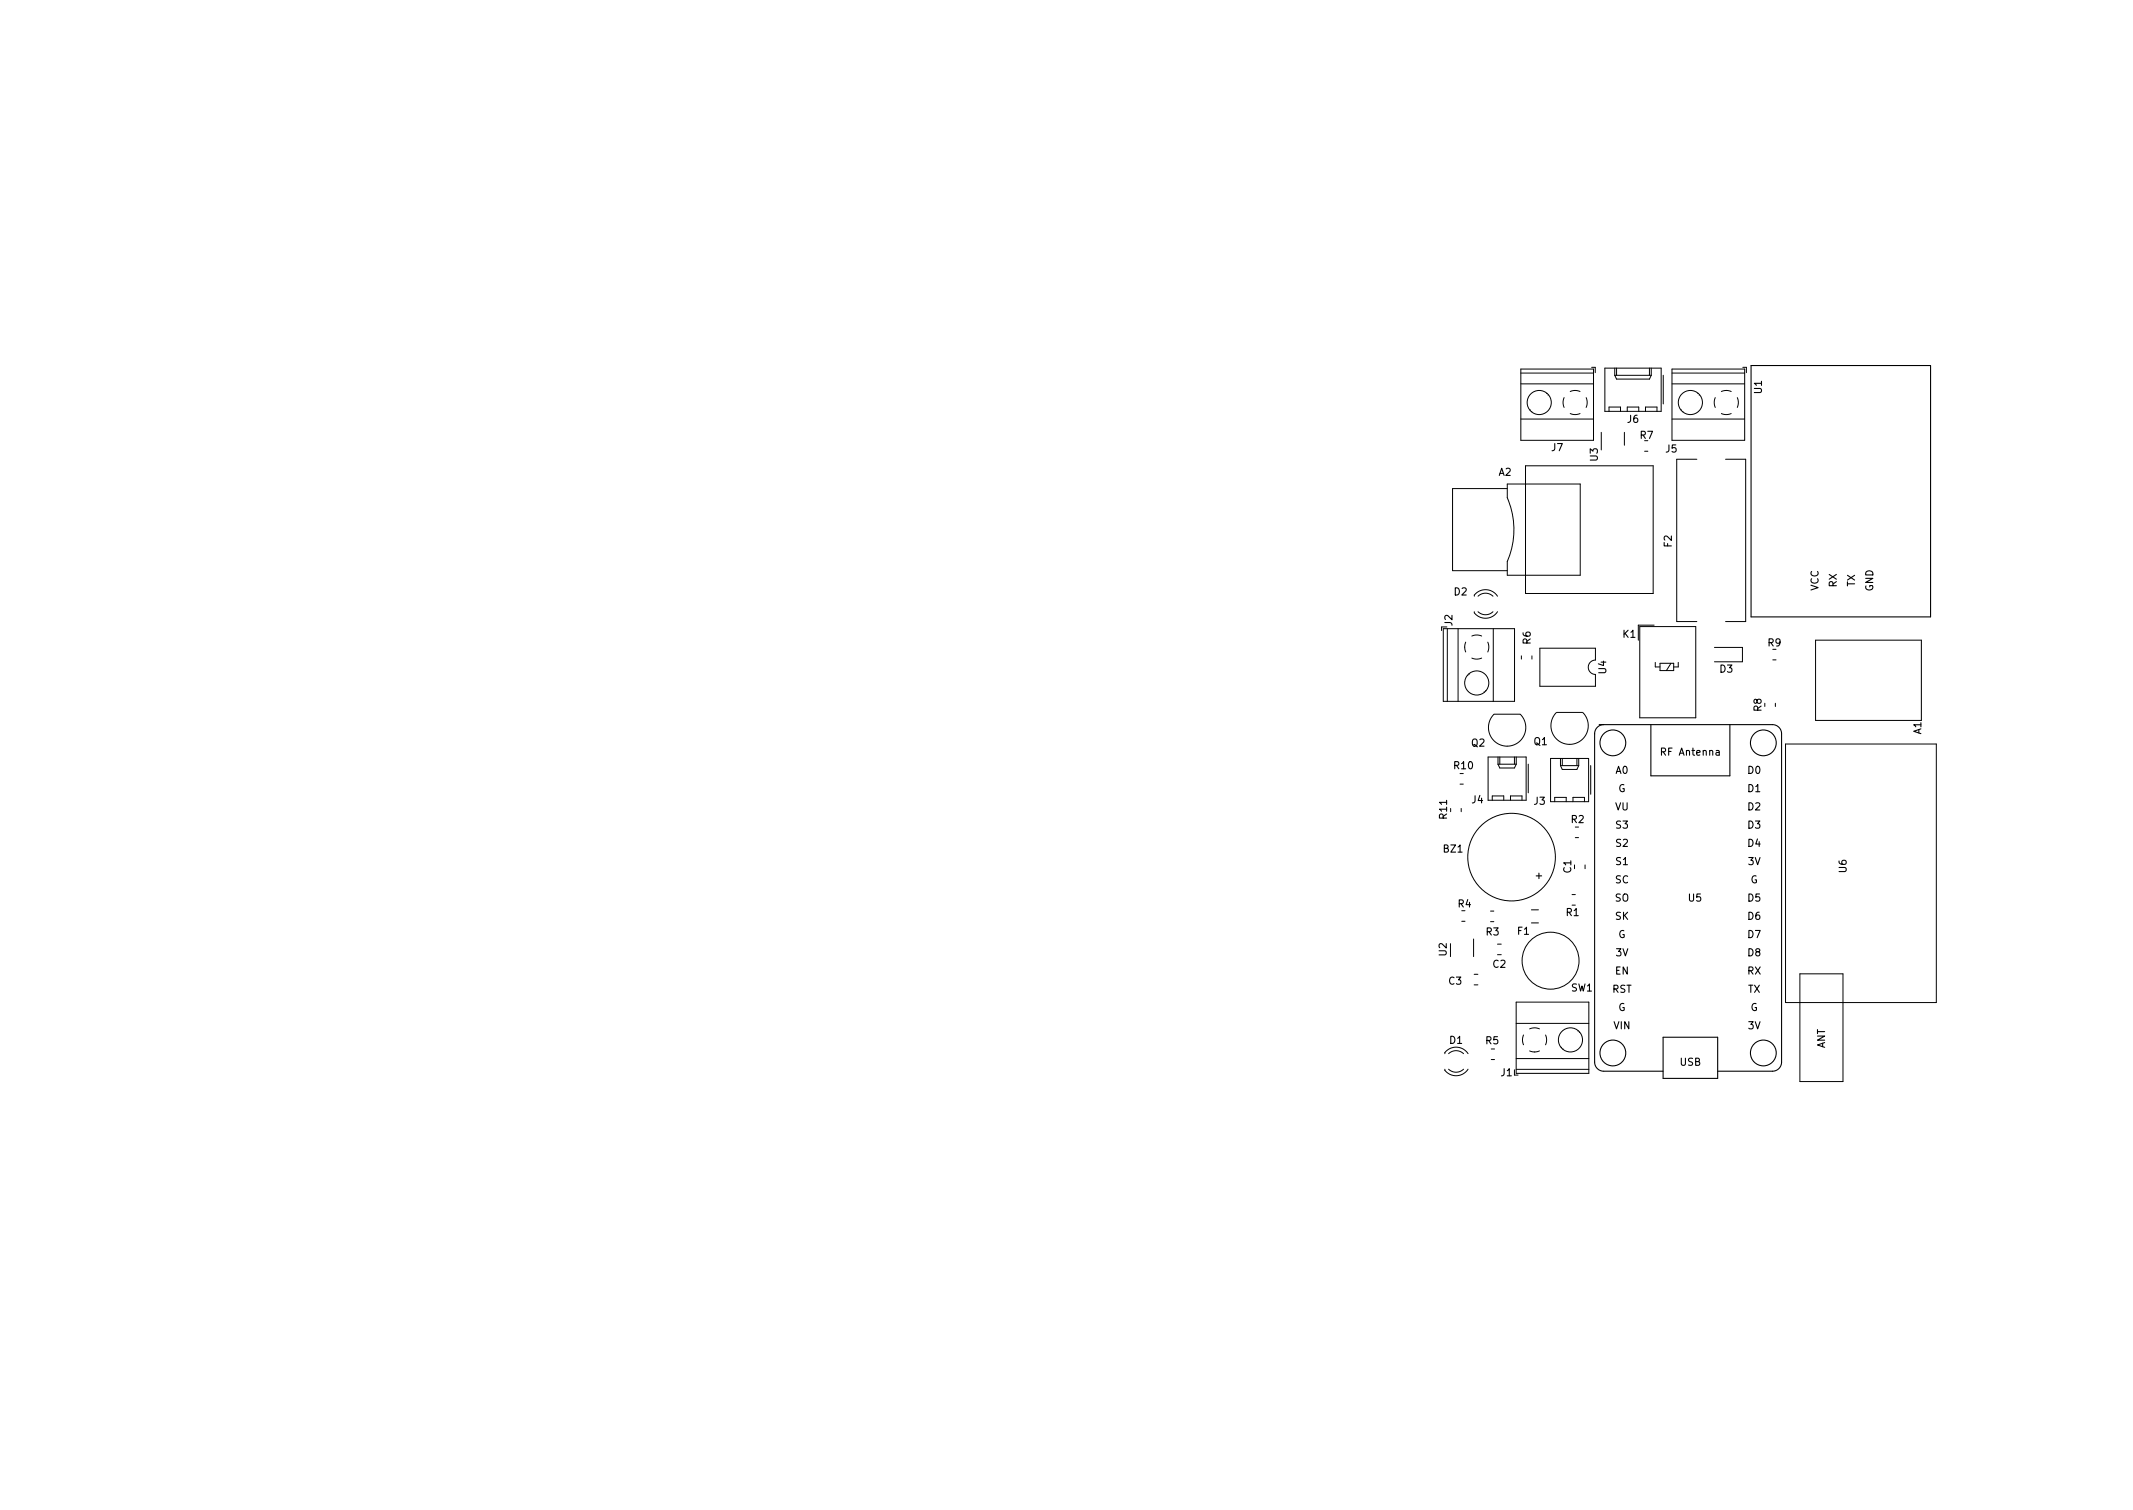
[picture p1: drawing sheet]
<svg xmlns="http://www.w3.org/2000/svg" width="297mm" height="210mm" viewBox="0 0 297 210" stroke-linecap="round" stroke-linejoin="round" font-family="sans-serif">
<defs><g id="words">
<g font-size="1.4">
<text x="226.6" y="58.9">J6</text>
<text x="245.4" y="54.8" transform="rotate(-90 245.4 54.8)">U1</text>
<text x="216.1" y="62.8">J7</text>
<text x="222.5" y="64.2" transform="rotate(-90 222.5 64.2)">U3</text>
<text x="228.4" y="61.1">R7</text>
<text x="232" y="63">J5</text>
<text x="208.7" y="66.2">A2</text>
<text x="232.8" y="76.2" transform="rotate(-90 232.8 76.2)">F2</text>
<text x="202.5" y="82.9">D2</text>
<text x="253.2" y="82.3" transform="rotate(-90 253.2 82.3)">VCC</text>
<text x="255.8" y="81.8" transform="rotate(-90 255.8 81.8)">RX</text>
<text x="258.3" y="81.7" transform="rotate(-90 258.3 81.7)">TX</text>
<text x="260.9" y="82.4" transform="rotate(-90 260.9 82.4)">GND</text>
<text x="202.3" y="87.1" transform="rotate(-90 202.3 87.1)">J2</text>
<text x="213.1" y="89.7" transform="rotate(-90 213.1 89.7)">R6</text>
<text x="226" y="88.8">K1</text>
<text x="246.2" y="90">R9</text>
<text x="223.7" y="93.8" transform="rotate(-90 223.7 93.8)">U4</text>
<text x="239.5" y="93.6">D3</text>
<text x="245.3" y="99" transform="rotate(-90 245.3 99)">R8</text>
<text x="202.5" y="107.1">R10</text>
<text x="204.9" y="103.9">Q2</text>
<text x="213.6" y="103.7">Q1</text>
<text x="225" y="107.7">A0</text>
<text x="231.5" y="105.2">RF Antenna</text>
<text x="243.4" y="107.7">D0</text>
<text x="267.6" y="102.2" transform="rotate(-90 267.6 102.2)">A1</text>
<text x="201.5" y="114" transform="rotate(-90 201.5 114)">R11</text>
<text x="205" y="111.8">J4</text>
<text x="213.6" y="112">J3</text>
<text x="224.9" y="112.8">VU</text>
<text x="225.3" y="110.3">G</text>
<text x="243.4" y="112.8">D2</text>
<text x="243.4" y="110.3">D1</text>
<text x="201" y="118.7">BZ1</text>
<text x="218.8" y="114.6">R2</text>
<text x="225" y="117.9">S2</text>
<text x="225" y="115.4">S3</text>
<text x="243.4" y="117.9">D4</text>
<text x="243.4" y="115.4">D3</text>
<text x="213.9" y="122.4">+</text>
<text x="218.8" y="121.5" transform="rotate(-90 218.8 121.5)">C1</text>
<text x="224.9" y="125.5">SO</text>
<text x="224.9" y="123">SC</text>
<text x="225" y="120.4">S1</text>
<text x="235.1" y="125.5">U5</text>
<text x="243.4" y="125.5">D5</text>
<text x="243.4" y="120.4">3V</text>
<text x="243.7" y="123">G</text>
<text x="257.1" y="121.5" transform="rotate(-90 257.1 121.5)">U6</text>
<text x="203.1" y="126.3">R4</text>
<text x="207" y="130.2">R3</text>
<text x="211.3" y="130.1">F1</text>
<text x="218.1" y="127.5">R1</text>
<text x="224.9" y="128.1">SK</text>
<text x="225.3" y="130.6">G</text>
<text x="243.4" y="130.6">D7</text>
<text x="243.4" y="128.1">D6</text>
<text x="201.4" y="133.1" transform="rotate(-90 201.4 133.1)">U2</text>
<text x="201.8" y="137.1">C3</text>
<text x="207.9" y="134.7">C2</text>
<text x="224.9" y="135.7">EN</text>
<text x="225" y="133.1">3V</text>
<text x="243.3" y="135.7">RX</text>
<text x="243.4" y="133.1">D8</text>
<text x="218.8" y="138">SW1</text>
<text x="224.5" y="138.2">RST</text>
<text x="224.7" y="143.3">VIN</text>
<text x="225.3" y="140.8">G</text>
<text x="243.4" y="138.2">TX</text>
<text x="243.4" y="143.3">3V</text>
<text x="243.7" y="140.8">G</text>
<text x="201.9" y="145.3">D1</text>
<text x="206.9" y="145.4">R5</text>
<text x="209" y="149.8">J1</text>
<text x="233.9" y="148.4">USB</text>
<text x="254.1" y="146" transform="rotate(-90 254.1 146)">ANT</text>
</g>
</g></defs>
<g fill="none" stroke="#000" stroke-width=".14">
<path d="M211.8 51.4h10.1v9.9h-10.1zM211.8 58.3h10.1M211.8 53.4h10.1M211.8 51.9h10.1M213.1 57.1h.1M213.3 57.3h.1M215.4 54.8h.1M215.6 55h.1M217.8 55.4l-.1 .7 .1 .6M218.7 57.6l.7 .1 .6-.1M219.3 54.4l.7 .1M219.4 54.4l-.7 .1"/>
<path d="M220.9 55.4l.1 .6-.1 .7M221.7 51.1h.4v.8M223.5 51.3h7.8v6h-7.8zM224.1 57.3v-.6h1.6v.6M224.9 52.3h5.1M224.9 51.3v1M224.9 52.3l.2 .5h4.6l.3-.5M225.1 51.3v1M226.6 57.3v-.6h1.6v.6M229.1 57.3v-.6h1.7v.6M229.7 51.3v1M230 51.3v1"/>
<path d="M231.6 52.2v4M232.8 51.4h10.2v9.9h-10.2zM232.8 58.3h10.2M232.8 53.4h10.2M232.8 51.9h10.2M234.2 57.1h-.1M234.4 57.3h-.1M236.5 54.8h-.1M236.7 55h-.1M238.9 55.4l-.2 .7 .2 .6M239.7 57.6l.7 .1 .7-.1M240.4 54.4l.7 .1"/>
<path d="M240.4 54.4l-.7 .1M241.9 55.4l.2 .6-.2 .7M242.7 51.1h.5v.8M209.9 67.4h10.2v12.7h-10.2v-1.9a11.1 11.1 0 0 0 0-8.9zM209.9 68h-7.6v11.5h7.6M212.4 64.9h17.8v17.7h-17.8zM223 60.2v2.4M226.2 60.2v1.8M229 62.8h.5M236.3 63.9h-2.8v22.6h2.8M240.3 63.9h2.8v22.6h-2.8M201 87.5h9.9v10.2h-9.9z"/>
<path d="M201.5 87.3h-.8v.5M201.6 87.5v10.2M203 87.5v10.2M204 90.1l.1 .7M204.1 89.4l-.1 .7M204.4 94v.1M204.6 93.8v.1M205 91.6l.7 .2 .6-.2M205 88.6l.6-.2 .7 .2M205.3 83a1.41 1.41 0 0 1 1.1-.8 1.99 1.99 0 0 1 2.1 .8M205.8 83a1.5 1.5 0 0 1 2.1 0M206.7 96.3v.1"/>
<path d="M206.9 96.1v.1M207.2 89.4l.1 .7-.1 .7M207.9 85.2a1.5 1.5 0 0 1-2.1 0M208 87.5v10.2M208 99.5a2.6 2.6 0 0 0 0 3.6 2.6 2.6 0 0 0 3.7 0 2.6 2.6 0 0 0 0-3.6M208.1 99.4h3.6M208.5 85.2a1.99 1.99 0 0 1-3.2 .1v-.1M211.9 91.3v.5M213.3 91.3v.5M214.4 90.3h7.8v1.6a1 1 0 0 0-1 1 1 1 0 0 0 1 1v1.7h-7.8zM216.7 99.2a2.6 2.6 0 0 0 0 3.7 2.6 2.6 0 0 0 3.7 0 2.6 2.6 0 0 0 0-3.7M216.8 99.2h3.6"/>
<path d="M228.4 87.2h7.7v12.7h-7.7zM230.4 87h-2.3v2.1M230.5 92.2v.7h.7M231.2 92.4h1.9v1h-1.9zM232.7 92.4l-.6 1M233.7 92.2v.7h-.6M238.8 90.1h3.9v2h-3.9M246.9 91.9h.4M247.2 97.9v.5M252.8 89.1h14.8v11.2h-14.8zM202 112.6v.4M203.3 107.7h.5"/>
<path d="M203.3 109.2h.5M203.5 112.6v.4M207.2 105.4h5.3v6h-5.3zM207.8 111.4v-.6h1.6v.6M208.6 106.4l.3 .5h2l.2-.5M208.6 105.4v1M208.6 106.4h2.5M208.9 105.4v1M210.4 111.4v-.6h1.6v.6M210.9 105.4v1M211.1 105.4v1M212.8 106.4v4"/>
<path d="M215.9 105.6h5.3v6h-5.3zM216.5 111.6v-.6h1.6v.6M217.3 106.6h2.5M217.3 105.6v1M217.3 106.6l.3 .5h2l.2-.5M217.6 105.6v1M219.1 111.6v-.6h1.6v.6M219.4 115.2h.4M219.4 116.6h.4M219.6 105.6v1M219.8 105.6v1M221.5 106.6v4"/>
<path d="M248.7 103.6h20.9v36h-20.9zM202 131.4v1.8M203.6 128.3h.4M205.2 130.7v2.5M205.3 135.7h.5M205.3 137.1h.5M207.6 128.3h.4M207.6 126.9h.4M208.5 131.5h.6M208.5 132.9h.6M211.1 139.5h10.2v10h-10.2zM213.3 128.5h.9"/>
<path d="M213.3 126.7h.9M218.9 124.6h.5M218.9 126h.5M220.7 120.4v.6M250.6 135.6h6v15h-6zM201.2 146.7a1.41 1.41 0 0 1 1.1-.8 1.99 1.99 0 0 1 2.1 .8M201.7 146.7a1.5 1.5 0 0 1 2.1 0M201.7 148.9a1.5 1.5 0 0 0 2.1 0M204.4 148.9a1.99 1.99 0 0 1-3.2 .1v-.1M207.7 147.5h.4M207.7 146.1h.4M210.9 149v.7h.5"/>
<path d="M211.1 142.5h10.2M211.1 147.4h10.2M211.1 148.9h10.2M212.2 144.1l-.2 .7 .2 .7M213 146.3l.7 .2M213 143.3l.7-.2 .7 .2M214.4 146.3l-.7 .2M215.2 144.1l.2 .7-.2 .7M217.5 145.8l-.1 .1M217.7 146l-.1 .1M219.8 143.5l-.1 .1M220 143.7l-.1 .1"/>
<circle cx="214.3" cy="56" r="1.68"/>
<circle cx="235.4" cy="56" r="1.68"/>
<circle cx="205.6" cy="95.1" r="1.68"/>
<circle cx="210.5" cy="119.3" r="6.1"/>
<circle cx="215.9" cy="133.8" r="4"/>
<circle cx="218.7" cy="144.8" r="1.68"/>
</g>
<g fill="none" stroke="#000" stroke-width=".15">
<path d="M243.8 50.9h25v35h-25zM222.7 100.9h24.1a1.27 1.27 0 0 1 1.3 1.3v45.7a1.27 1.27 0 0 1-1.3 1.3h-7.6M223.3 100.9a1.27 1.27 0 0 0-1.2 1.3v45.7a1.27 1.27 0 0 0 1.2 1.3h8.3M229.9 100.9v7.1h11v-7.1M231.6 144.4h7.6v5.8h-7.6z"/>
<circle cx="224.6" cy="103.4" r="1.8"/>
<circle cx="245.6" cy="103.4" r="1.8"/>
<circle cx="224.6" cy="146.6" r="1.8"/>
<circle cx="245.6" cy="146.6" r="1.8"/>
</g>
<use href="#words"/>
</svg>
